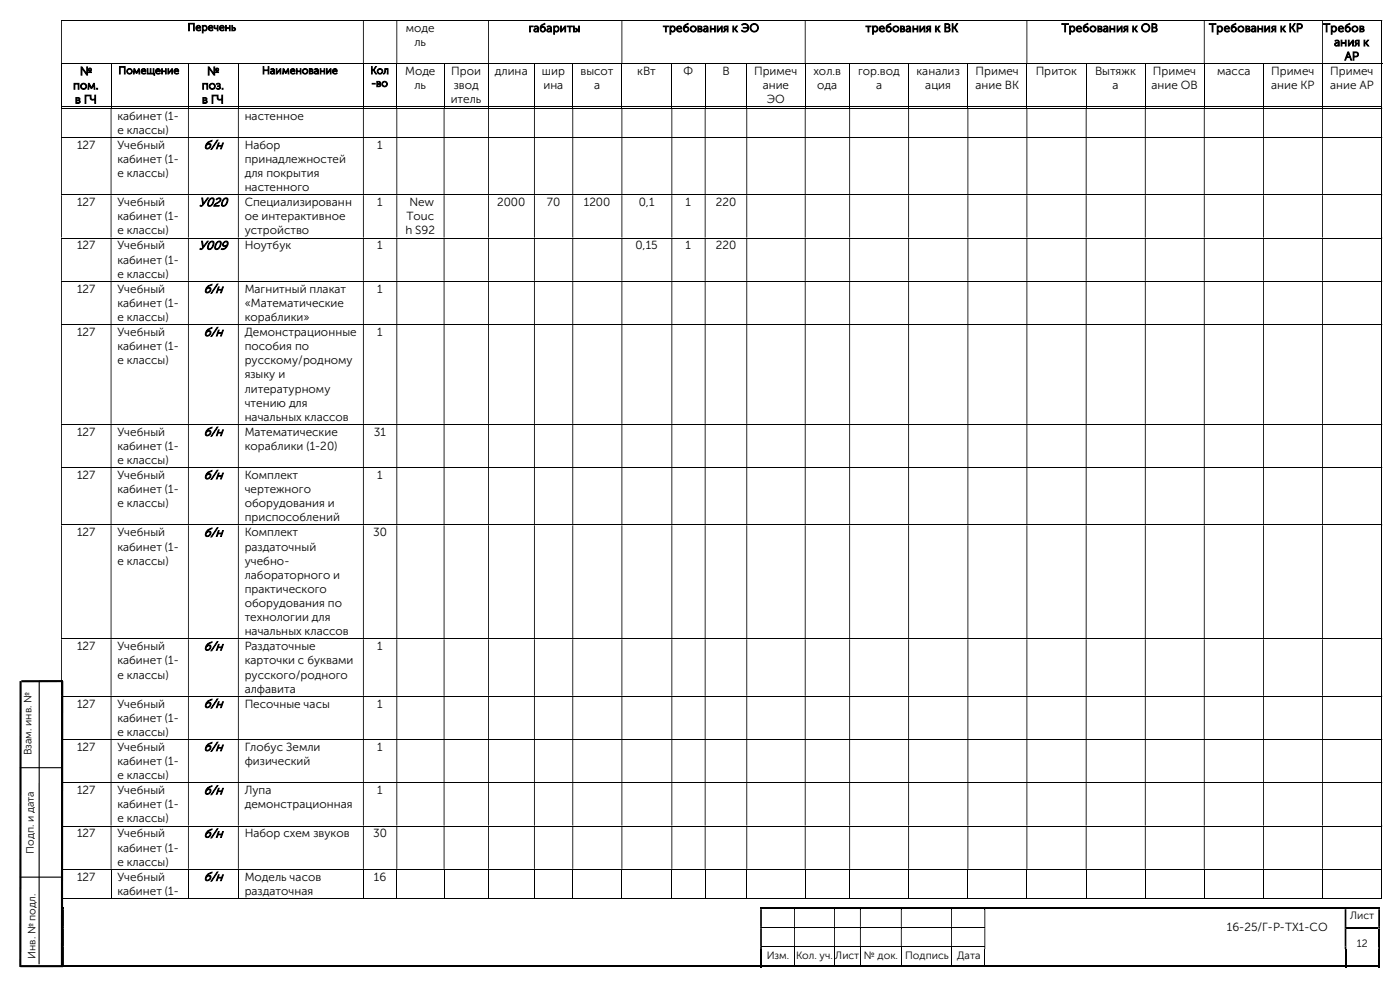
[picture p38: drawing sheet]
<svg xmlns="http://www.w3.org/2000/svg" width="420mm" height="297mm" viewBox="0 0 420 297" stroke-linecap="round" stroke-linejoin="round" font-family="sans-serif">
<defs><g id="words">
<g font-size="3.7">
<text x="61.1" y="44.6">б/н</text>
<text x="59.6" y="61.8">У020</text>
<text x="59.6" y="74.8">У009</text>
<text x="61.1" y="87.8">б/н</text>
<text x="61.1" y="100.7">б/н</text>
<text x="61.1" y="130.6">б/н</text>
<text x="61.1" y="143.6">б/н</text>
<text x="61.1" y="160.8">б/н</text>
<text x="61.1" y="194.9">б/н</text>
<text x="61.1" y="212.1">б/н</text>
<text x="61.1" y="225">б/н</text>
<text x="61.1" y="238">б/н</text>
<text x="61.1" y="251">б/н</text>
<text x="61.1" y="263.9">б/н</text>
</g>
<g font-size="3.5">
<text x="121.8" y="9.6">моде</text>
<text x="158.6" y="9.6">габариты</text>
<text x="198.9" y="9.6">требования к ЭО</text>
<text x="259.7" y="9.6">требования к ВК</text>
<text x="318.5" y="9.6">Требования к ОВ</text>
<text x="362.7" y="9.6">Требования к КР</text>
<text x="396.9" y="9.6">Требов</text>
<text x="124.3" y="13.8">ль</text>
<text x="400.2" y="13.8">ания к</text>
<text x="24" y="22.5">№</text>
<text x="62.1" y="22.5">№</text>
<text x="121.5" y="22.5">Моде</text>
<text x="135.4" y="22.5">Прои</text>
<text x="148.5" y="22.5">длина</text>
<text x="162.6" y="22.5">шир</text>
<text x="174.2" y="22.5">высот</text>
<text x="191.2" y="22.5">кВт</text>
<text x="205.1" y="22.5">Ф</text>
<text x="216.7" y="22.5">В</text>
<text x="226.2" y="22.5">Примеч</text>
<text x="244" y="22.5">хол.в</text>
<text x="257.4" y="22.5">гор.вод</text>
<text x="275" y="22.5">канализ</text>
<text x="292.7" y="22.5">Примеч</text>
<text x="310.7" y="22.5">Приток</text>
<text x="328.5" y="22.5">Вытяжк</text>
<text x="345.9" y="22.5">Примеч</text>
<text x="365.1" y="22.5">масса</text>
<text x="381.3" y="22.5">Примеч</text>
<text x="399.1" y="22.5">Примеч</text>
<text x="403.4" y="18">АР</text>
<text x="21.9" y="26.8">пом.</text>
<text x="60.5" y="26.8">поз.</text>
<text x="124.3" y="26.8">ль</text>
<text x="136.1" y="26.8">звод</text>
<text x="163" y="26.8">ина</text>
<text x="178.2" y="26.8">а</text>
<text x="228.8" y="26.8">ание</text>
<text x="245.2" y="26.8">ода</text>
<text x="262.8" y="26.8">а</text>
<text x="277.6" y="26.8">ация</text>
<text x="292.7" y="26.8">ание ВК</text>
<text x="333.8" y="26.8">а</text>
<text x="345.4" y="26.8">ание ОВ</text>
<text x="381.3" y="26.8">ание КР</text>
<text x="399" y="26.8">ание АР</text>
<text x="22.5" y="31">в ГЧ</text>
<text x="35.2" y="35.9">кабинет (1-</text>
<text x="60.6" y="31">в ГЧ</text>
<text x="73.4" y="35.9">настенное</text>
<text x="135.2" y="31">итель</text>
<text x="230" y="31">ЭО</text>
<text x="35.2" y="40.1">е классы)</text>
<text x="23.1" y="44.6">127</text>
<text x="35.2" y="44.6">Учебный</text>
<text x="73.4" y="44.6">Набор</text>
<text x="113.2" y="44.6">1</text>
<text x="35.2" y="48.9">кабинет (1-</text>
<text x="35.2" y="53.1">е классы)</text>
<text x="73.4" y="48.9">принадлежностей</text>
<text x="73.4" y="53.1">для покрытия</text>
<text x="73.4" y="57.3">настенного</text>
<text x="23.1" y="61.8">127</text>
<text x="35.2" y="61.8">Учебный</text>
<text x="73.4" y="61.8">Специализированн</text>
<text x="113.2" y="61.8">1</text>
<text x="122.8" y="61.8">New</text>
<text x="149.1" y="61.8">2000</text>
<text x="164.1" y="61.8">70</text>
<text x="175.1" y="61.8">1200</text>
<text x="191.6" y="61.8">0,1</text>
<text x="205.7" y="61.8">1</text>
<text x="214.7" y="61.8">220</text>
<text x="35.2" y="66">кабинет (1-</text>
<text x="35.2" y="70.3">е классы)</text>
<text x="73.4" y="66">ое интерактивное</text>
<text x="73.4" y="70.3">устройство</text>
<text x="121.6" y="70.3">h S92</text>
<text x="121.9" y="66">Touc</text>
<text x="23.1" y="74.8">127</text>
<text x="35.2" y="74.8">Учебный</text>
<text x="73.4" y="74.8">Ноутбук</text>
<text x="113.1" y="74.8">1</text>
<text x="190.6" y="74.8">0,15</text>
<text x="205.7" y="74.8">1</text>
<text x="214.7" y="74.8">220</text>
<text x="35.2" y="79">кабинет (1-</text>
<text x="35.2" y="83.2">е классы)</text>
<text x="23.1" y="87.8">127</text>
<text x="35.2" y="87.8">Учебный</text>
<text x="73.4" y="87.8">Магнитный плакат</text>
<text x="113.2" y="87.8">1</text>
<text x="35.2" y="92">кабинет (1-</text>
<text x="73.4" y="92">«Математические</text>
<text x="23.1" y="100.7">127</text>
<text x="35.2" y="100.7">Учебный</text>
<text x="35.2" y="96.2">е классы)</text>
<text x="73.4" y="96.2">кораблики»</text>
<text x="73.4" y="100.7">Демонстрационные</text>
<text x="113.2" y="100.7">1</text>
<text x="35.2" y="104.9">кабинет (1-</text>
<text x="73.4" y="104.9">пособия по</text>
<text x="35.2" y="109.2">е классы)</text>
<text x="73.4" y="109.2">русскому/родному</text>
<text x="73.4" y="113.4">языку и</text>
<text x="73.4" y="117.6">литературному</text>
<text x="73.4" y="121.9">чтению для</text>
<text x="23.1" y="130.6">127</text>
<text x="35.2" y="130.6">Учебный</text>
<text x="73.4" y="126.1">начальных классов</text>
<text x="73.4" y="130.6">Математические</text>
<text x="112.2" y="130.6">31</text>
<text x="35.2" y="134.8">кабинет (1-</text>
<text x="73.4" y="134.8">кораблики (1-20)</text>
<text x="23.1" y="143.6">127</text>
<text x="35.2" y="143.6">Учебный</text>
<text x="35.2" y="139.1">е классы)</text>
<text x="73.4" y="143.6">Комплект</text>
<text x="113.2" y="143.6">1</text>
<text x="35.2" y="147.8">кабинет (1-</text>
<text x="73.4" y="147.8">чертежного</text>
<text x="35.2" y="152">е классы)</text>
<text x="73.4" y="152">оборудования и</text>
<text x="23.1" y="160.8">127</text>
<text x="35.2" y="160.8">Учебный</text>
<text x="73.4" y="156.3">приспособлений</text>
<text x="73.4" y="160.8">Комплект</text>
<text x="111.9" y="160.8">30</text>
<text x="35.2" y="165">кабинет (1-</text>
<text x="73.4" y="165">раздаточный</text>
<text x="35.2" y="169.2">е классы)</text>
<text x="73.4" y="169.2">учебно-</text>
<text x="73.4" y="173.5">лабораторного и</text>
<text x="73.4" y="177.7">практического</text>
<text x="73.4" y="181.9">оборудования по</text>
<text x="73.4" y="186.2">технологии для</text>
<text x="73.4" y="190.4">начальных классов</text>
<text x="23.1" y="194.9">127</text>
<text x="35.2" y="194.9">Учебный</text>
<text x="73.4" y="194.9">Раздаточные</text>
<text x="113.2" y="194.9">1</text>
<text x="35.2" y="199.1">кабинет (1-</text>
<text x="35.2" y="203.4">е классы)</text>
<text x="73.4" y="199.1">карточки с буквами</text>
<text x="73.4" y="203.4">русского/родного</text>
<text x="73.4" y="207.6">алфавита</text>
<text x="23.1" y="212.1">127</text>
<text x="35.2" y="212.1">Учебный</text>
<text x="73.4" y="212.1">Песочные часы</text>
<text x="113.1" y="212.1">1</text>
<text x="35.2" y="216.3">кабинет (1-</text>
<text x="35.2" y="220.6">е классы)</text>
<text x="23.1" y="225">127</text>
<text x="35.2" y="225">Учебный</text>
<text x="73.4" y="225">Глобус Земли</text>
<text x="113.2" y="225">1</text>
<text x="35.2" y="229.3">кабинет (1-</text>
<text x="35.2" y="233.5">е классы)</text>
<text x="73.4" y="229.3">физический</text>
<text x="23.1" y="238">127</text>
<text x="35.2" y="238">Учебный</text>
<text x="73.4" y="238">Лупа</text>
<text x="113.2" y="238">1</text>
<text x="35.2" y="242.3">кабинет (1-</text>
<text x="73.4" y="242.3">демонстрационная</text>
<text x="23.1" y="251">127</text>
<text x="35.2" y="251">Учебный</text>
<text x="35.2" y="246.5">е классы)</text>
<text x="73.4" y="251">Набор схем звуков</text>
<text x="111.9" y="251">30</text>
<text x="35.2" y="255.2">кабинет (1-</text>
<text x="23.1" y="263.9">127</text>
<text x="35.2" y="263.9">Учебный</text>
<text x="35.2" y="259.5">е классы)</text>
<text x="73.4" y="263.9">Модель часов</text>
<text x="112.1" y="263.9">16</text>
<text x="35.2" y="268.2">кабинет (1-</text>
<text x="73.4" y="268.2">раздаточная</text>
<text x="368" y="279">16-25/Г-Р-ТХ1-СО</text>
</g>
<g font-size="3.2">
<text x="56.3" y="9.2">Перечень</text>
<text x="35.5" y="22.2">Помещение</text>
<text x="78.6" y="22.2">Наименование</text>
<text x="111.1" y="22.2">Кол</text>
<text x="111.4" y="26">-во</text>
<text x="9.5" y="226.4" transform="rotate(-90 9.5 226.4)">Взам. инв. №</text>
<text x="10.2" y="255.9" transform="rotate(-90 10.2 255.9)">Подп. и дата</text>
<text x="405" y="275.5">Лист</text>
<text x="10.6" y="287.4" transform="rotate(-90 10.6 287.4)">Инв. № подл.</text>
<text x="230" y="287.4">Изм.</text>
<text x="238.8" y="287.4">Кол. уч.</text>
<text x="250.6" y="287.4">Лист</text>
<text x="259.2" y="287.4">№ док.</text>
<text x="271.6" y="287.4">Подпись</text>
<text x="287.1" y="287.4">Дата</text>
<text x="407" y="283.8">12</text>
</g>
</g></defs>
<g fill="none" stroke="#000" stroke-width=".3">
<path d="M18.3 6.1h396.1M18.3 19.1h396.4M18.5 19.2v13M33.3 19.2v13M56.5 19.2v13M71.5 19.2v13M109 19.2v13M119 19.2v13M133.2 19.2v13M146.6 19.2v13M160.3 19.2v13M171.8 19.2v13"/>
<path d="M186.6 19.2v13M201.5 19.2v13M211.5 19.2v13M224 19.2v13M241.6 19.2v13M254.9 19.2v13M272.6 19.2v13M290.4 19.2v13M308.1 19.2v13M325.8 19.2v13M343.6 19.2v13M361.3 19.2v13"/>
<path d="M379.1 19.2v13M396.7 19.2v13M414.5 6.3v12.7M414.5 19.2v13M18.3 32h14.9M18.3 32.4h396.1M33.4 32h23M56.6 32h14.8M71.6 32h37.3M109.1 32h9.8M119.2 32h13.9M133.3 32h13.1"/>
<path d="M146.7 32h13.5M160.4 32h11.3M172 32h14.4M186.7 32h14.7M201.7 32h9.7M211.7 32h12.2M224.2 32h17.2M241.7 32h13.1M255 32h17.5M272.7 32h17.5M290.5 32h17.4M308.2 32h17.5"/>
<path d="M326 32h17.5M343.7 32h17.4M361.4 32h17.5M379.2 32h17.4M396.9 32h17.5M414.5 32.6v8.5M18.3 41.2h396.1M18.3 58.4h396.1M414.5 41.3v17M414.5 58.5v12.7M18.3 71.3h396.1M414.5 71.5v12.7"/>
<path d="M18.3 84.3h396.1M18.3 97.3h396.1M414.5 84.4v12.8M414.5 97.4v29.6M18.3 127.2h396.1M414.5 127.3v12.7M18.3 140.1h396.1M18.3 157.3h396.1M414.5 140.3v16.9M414.5 157.4v33.9M18.3 191.5h396.1M414.5 191.6v16.9"/>
<path d="M18.3 208.7h396.1M414.5 208.8v12.7M18.3 221.6h396.1M18.3 234.6h396.1M414.5 221.7v12.7M414.5 234.7v12.7M18.3 247.6h396.1M414.5 247.7v12.7M18.3 260.5h396.1M18.3 269.2h14.9M18.5 260.6v8.8M33.3 260.6v8.8"/>
<path d="M33.4 269.2h23M56.5 260.6v8.8M56.6 269.2h14.8M71.5 260.6v8.8M71.6 269.2h37.3M109 260.6v8.8M109.1 269.2h9.8M119 260.6v8.8M119.2 269.2h13.9M133.2 260.6v8.8M133.3 269.2h13.1M146.6 260.6v8.8"/>
<path d="M146.7 269.2h13.5M160.3 260.6v8.8M160.4 269.2h11.3M171.8 260.6v8.8M172 269.2h14.4M186.6 260.6v8.8M186.7 269.2h14.7M201.5 260.6v8.8M201.7 269.2h9.7M211.5 260.6v8.8M211.7 269.2h12.2M224 260.6v8.8"/>
<path d="M224.2 269.2h17.2M228.6 277.9h9.6M238.5 277.9h11.7M241.6 260.6v8.8M241.7 269.2h13.1M250.5 277.9h7.5M254.9 260.6v8.8M255 269.2h17.5M258.2 277.9h12.1M270.5 277.9h14.8M272.6 260.6v8.8M272.7 269.2h17.5"/>
<path d="M285.6 277.9h9.7M290.4 260.6v8.8M290.5 269.2h17.4M308.1 260.6v8.8M308.2 269.2h17.5M325.8 260.6v8.8M326 269.2h17.5M343.6 260.6v8.8M343.7 269.2h17.4M361.3 260.6v8.8M361.4 269.2h17.5M379.1 260.6v8.8"/>
<path d="M379.2 269.2h17.4M396.7 260.6v8.8M396.9 269.2h17.5M414.5 260.6v8.8M228.6 283.8h9.6M238.3 284.4v5M238.5 283.8h11.7M250.4 284.4v5M250.5 283.8h7.5M258.1 284.4v5M258.2 283.8h12.1M270.4 284.4v5"/>
<path d="M270.5 283.8h14.8M285.5 284.4v5M285.6 283.8h9.7M295.4 284.4v5"/>
</g>
<g fill="#000">
<path d="M414.4 6h.3v.3h-.3zM18.3 6.3h.3v12.7h-.3zM108.9 6.3h.2v12.7h-.2zM118.9 6.3h.3v12.7h-.3zM146.4 6.3h.3v12.7h-.3zM186.4 6.3h.3v12.7h-.3zM241.4 6.3h.3v12.7h-.3zM307.9 6.3h.3v12.7h-.3zM361.1 6.3h.3v12.7h-.3zM396.6 6.3h.3v12.7h-.3z" fill-rule="evenodd"/>
<path d="M414.4 32.3h.3v.3h-.3zM18.3 32.6h.3v8.5h-.3zM33.2 32.6h.2v8.5h-.2zM56.4 32.6h.2v8.5h-.2zM71.4 32.6h.2v8.5h-.2zM108.9 32.6h.2v8.5h-.2zM118.9 32.6h.3v8.5h-.3zM133.1 32.6h.2v8.5h-.2zM146.4 32.6h.3v8.5h-.3zM160.2 32.6h.2v8.5h-.2zM171.7 32.6h.3v8.5h-.3zM186.4 32.6h.3v8.5h-.3zM201.4 32.6h.3v8.5h-.3zM211.4 32.6h.3v8.5h-.3zM223.9 32.6h.3v8.5h-.3zM241.4 32.6h.3v8.5h-.3zM254.8 32.6h.2v8.5h-.2zM272.5 32.6h.2v8.5h-.2zM290.2 32.6h.3v8.5h-.3zM307.9 32.6h.3v8.5h-.3zM325.7 32.6h.3v8.5h-.3zM343.5 32.6h.2v8.5h-.2zM361.1 32.6h.3v8.5h-.3zM378.9 32.6h.3v8.5h-.3zM396.6 32.6h.3v8.5h-.3z" fill-rule="evenodd"/>
<path d="M414.4 41.1h.3v.2h-.3zM18.3 41.3h.3v17h-.3zM33.2 41.3h.2v17h-.2zM56.4 41.3h.2v17h-.2zM71.4 41.3h.2v17h-.2zM108.9 41.3h.2v17h-.2zM118.9 41.3h.3v17h-.3zM133.1 41.3h.2v17h-.2zM146.4 41.3h.3v17h-.3zM160.2 41.3h.2v17h-.2zM171.7 41.3h.3v17h-.3zM186.4 41.3h.3v17h-.3zM201.4 41.3h.3v17h-.3zM211.4 41.3h.3v17h-.3zM223.9 41.3h.3v17h-.3zM241.4 41.3h.3v17h-.3zM254.8 41.3h.2v17h-.2zM272.5 41.3h.2v17h-.2zM290.2 41.3h.3v17h-.3zM307.9 41.3h.3v17h-.3zM325.7 41.3h.3v17h-.3zM343.5 41.3h.2v17h-.2zM361.1 41.3h.3v17h-.3zM378.9 41.3h.3v17h-.3zM396.6 41.3h.3v17h-.3z" fill-rule="evenodd"/>
<path d="M414.4 58.3h.3v.2h-.3zM18.3 58.5h.3v12.7h-.3zM33.2 58.5h.2v12.7h-.2zM56.4 58.5h.2v12.7h-.2zM71.4 58.5h.2v12.7h-.2zM108.9 58.5h.2v12.7h-.2zM118.9 58.5h.3v12.7h-.3zM133.1 58.5h.2v12.7h-.2zM146.4 58.5h.3v12.7h-.3zM160.2 58.5h.2v12.7h-.2zM171.7 58.5h.3v12.7h-.3zM186.4 58.5h.3v12.7h-.3zM201.4 58.5h.3v12.7h-.3zM211.4 58.5h.3v12.7h-.3zM223.9 58.5h.3v12.7h-.3zM241.4 58.5h.3v12.7h-.3zM254.8 58.5h.2v12.7h-.2zM272.5 58.5h.2v12.7h-.2zM290.2 58.5h.3v12.7h-.3zM307.9 58.5h.3v12.7h-.3zM325.7 58.5h.3v12.7h-.3zM343.5 58.5h.2v12.7h-.2zM361.1 58.5h.3v12.7h-.3zM378.9 58.5h.3v12.7h-.3zM396.6 58.5h.3v12.7h-.3z" fill-rule="evenodd"/>
<path d="M414.4 71.2h.3v.3h-.3zM18.3 71.5h.3v12.7h-.3zM33.2 71.5h.2v12.7h-.2zM56.4 71.5h.2v12.7h-.2zM71.4 71.5h.2v12.7h-.2zM108.9 71.5h.2v12.7h-.2zM118.9 71.5h.3v12.7h-.3zM133.1 71.5h.2v12.7h-.2zM146.4 71.5h.3v12.7h-.3zM160.2 71.5h.2v12.7h-.2zM171.7 71.5h.3v12.7h-.3zM186.4 71.5h.3v12.7h-.3zM201.4 71.5h.3v12.7h-.3zM211.4 71.5h.3v12.7h-.3zM223.9 71.5h.3v12.7h-.3zM241.4 71.5h.3v12.7h-.3zM254.8 71.5h.2v12.7h-.2zM272.5 71.5h.2v12.7h-.2zM290.2 71.5h.3v12.7h-.3zM307.9 71.5h.3v12.7h-.3zM325.7 71.5h.3v12.7h-.3zM343.5 71.5h.2v12.7h-.2zM361.1 71.5h.3v12.7h-.3zM378.9 71.5h.3v12.7h-.3zM396.6 71.5h.3v12.7h-.3z" fill-rule="evenodd"/>
<path d="M414.4 84.2h.3v.2h-.3zM18.3 84.4h.3v12.8h-.3zM33.2 84.4h.2v12.8h-.2zM56.4 84.4h.2v12.8h-.2zM71.4 84.4h.2v12.8h-.2zM108.9 84.4h.2v12.8h-.2zM118.9 84.4h.3v12.8h-.3zM133.1 84.4h.2v12.8h-.2zM146.4 84.4h.3v12.8h-.3zM160.2 84.4h.2v12.8h-.2zM171.7 84.4h.3v12.8h-.3zM186.4 84.4h.3v12.8h-.3zM201.4 84.4h.3v12.8h-.3zM211.4 84.4h.3v12.8h-.3zM223.9 84.4h.3v12.8h-.3zM241.4 84.4h.3v12.8h-.3zM254.8 84.4h.2v12.8h-.2zM272.5 84.4h.2v12.8h-.2zM290.2 84.4h.3v12.8h-.3zM307.9 84.4h.3v12.8h-.3zM325.7 84.4h.3v12.8h-.3zM343.5 84.4h.2v12.8h-.2zM361.1 84.4h.3v12.8h-.3zM378.9 84.4h.3v12.8h-.3zM396.6 84.4h.3v12.8h-.3z" fill-rule="evenodd"/>
<path d="M414.4 97.2h.3v.2h-.3zM18.3 97.4h.3v29.6h-.3zM33.2 97.4h.2v29.6h-.2zM56.4 97.4h.2v29.6h-.2zM71.4 97.4h.2v29.6h-.2zM108.9 97.4h.2v29.6h-.2zM118.9 97.4h.3v29.6h-.3zM133.1 97.4h.2v29.6h-.2zM146.4 97.4h.3v29.6h-.3zM160.2 97.4h.2v29.6h-.2zM171.7 97.4h.3v29.6h-.3zM186.4 97.4h.3v29.6h-.3zM201.4 97.4h.3v29.6h-.3zM211.4 97.4h.3v29.6h-.3zM223.9 97.4h.3v29.6h-.3zM241.4 97.4h.3v29.6h-.3zM254.8 97.4h.2v29.6h-.2zM272.5 97.4h.2v29.6h-.2zM290.2 97.4h.3v29.6h-.3zM307.9 97.4h.3v29.6h-.3zM325.7 97.4h.3v29.6h-.3zM343.5 97.4h.2v29.6h-.2zM361.1 97.4h.3v29.6h-.3zM378.9 97.4h.3v29.6h-.3zM396.6 97.4h.3v29.6h-.3z" fill-rule="evenodd"/>
<path d="M414.4 127h.3v.3h-.3zM18.3 127.3h.3v12.7h-.3zM33.2 127.3h.2v12.7h-.2zM56.4 127.3h.2v12.7h-.2zM71.4 127.3h.2v12.7h-.2zM108.9 127.3h.2v12.7h-.2zM118.9 127.3h.3v12.7h-.3zM133.1 127.3h.2v12.7h-.2zM146.4 127.3h.3v12.7h-.3zM160.2 127.3h.2v12.7h-.2zM171.7 127.3h.3v12.7h-.3zM186.4 127.3h.3v12.7h-.3zM201.4 127.3h.3v12.7h-.3zM211.4 127.3h.3v12.7h-.3zM223.9 127.3h.3v12.7h-.3zM241.4 127.3h.3v12.7h-.3zM254.8 127.3h.2v12.7h-.2zM272.5 127.3h.2v12.7h-.2zM290.2 127.3h.3v12.7h-.3zM307.9 127.3h.3v12.7h-.3zM325.7 127.3h.3v12.7h-.3zM343.5 127.3h.2v12.7h-.2zM361.1 127.3h.3v12.7h-.3zM378.9 127.3h.3v12.7h-.3zM396.6 127.3h.3v12.7h-.3z" fill-rule="evenodd"/>
<path d="M414.4 140h.3v.3h-.3zM18.3 140.3h.3v16.9h-.3zM33.2 140.3h.2v16.9h-.2zM56.4 140.3h.2v16.9h-.2zM71.4 140.3h.2v16.9h-.2zM108.9 140.3h.2v16.9h-.2zM118.9 140.3h.3v16.9h-.3zM133.1 140.3h.2v16.9h-.2zM146.4 140.3h.3v16.9h-.3zM160.2 140.3h.2v16.9h-.2zM171.7 140.3h.3v16.9h-.3zM186.4 140.3h.3v16.9h-.3zM201.4 140.3h.3v16.9h-.3zM211.4 140.3h.3v16.9h-.3zM223.9 140.3h.3v16.9h-.3zM241.4 140.3h.3v16.9h-.3zM254.8 140.3h.2v16.9h-.2zM272.5 140.3h.2v16.9h-.2zM290.2 140.3h.3v16.9h-.3zM307.9 140.3h.3v16.9h-.3zM325.7 140.3h.3v16.9h-.3zM343.5 140.3h.2v16.9h-.2zM361.1 140.3h.3v16.9h-.3zM378.9 140.3h.3v16.9h-.3zM396.6 140.3h.3v16.9h-.3z" fill-rule="evenodd"/>
<path d="M414.4 157.2h.3v.2h-.3zM18.3 157.4h.3v33.9h-.3zM33.2 157.4h.2v33.9h-.2zM56.4 157.4h.2v33.9h-.2zM71.4 157.4h.2v33.9h-.2zM108.9 157.4h.2v33.9h-.2zM118.9 157.4h.3v33.9h-.3zM133.1 157.4h.2v33.9h-.2zM146.4 157.4h.3v33.9h-.3zM160.2 157.4h.2v33.9h-.2zM171.7 157.4h.3v33.9h-.3zM186.4 157.4h.3v33.9h-.3zM201.4 157.4h.3v33.9h-.3zM211.4 157.4h.3v33.9h-.3zM223.9 157.4h.3v33.9h-.3zM241.4 157.4h.3v33.9h-.3zM254.8 157.4h.2v33.9h-.2zM272.5 157.4h.2v33.9h-.2zM290.2 157.4h.3v33.9h-.3zM307.9 157.4h.3v33.9h-.3zM325.7 157.4h.3v33.9h-.3zM343.5 157.4h.2v33.9h-.2zM361.1 157.4h.3v33.9h-.3zM378.9 157.4h.3v33.9h-.3zM396.6 157.4h.3v33.9h-.3z" fill-rule="evenodd"/>
<path d="M414.4 191.3h.3v.3h-.3zM18.3 191.6h.3v16.9h-.3zM33.2 191.6h.2v16.9h-.2zM56.4 191.6h.2v16.9h-.2zM71.4 191.6h.2v16.9h-.2zM108.9 191.6h.2v16.9h-.2zM118.9 191.6h.3v16.9h-.3zM133.1 191.6h.2v16.9h-.2zM146.4 191.6h.3v16.9h-.3zM160.2 191.6h.2v16.9h-.2zM171.7 191.6h.3v16.9h-.3zM186.4 191.6h.3v16.9h-.3zM201.4 191.6h.3v16.9h-.3zM211.4 191.6h.3v16.9h-.3zM223.9 191.6h.3v16.9h-.3zM241.4 191.6h.3v16.9h-.3zM254.8 191.6h.2v16.9h-.2zM272.5 191.6h.2v16.9h-.2zM290.2 191.6h.3v16.9h-.3zM307.9 191.6h.3v16.9h-.3zM325.7 191.6h.3v16.9h-.3zM343.5 191.6h.2v16.9h-.2zM361.1 191.6h.3v16.9h-.3zM378.9 191.6h.3v16.9h-.3zM396.6 191.6h.3v16.9h-.3z" fill-rule="evenodd"/>
<path d="M414.4 208.5h.3v.3h-.3zM18.3 208.8h.3v12.7h-.3zM33.2 208.8h.2v12.7h-.2zM56.4 208.8h.2v12.7h-.2zM71.4 208.8h.2v12.7h-.2zM108.9 208.8h.2v12.7h-.2zM118.9 208.8h.3v12.7h-.3zM133.1 208.8h.2v12.7h-.2zM146.4 208.8h.3v12.7h-.3zM160.2 208.8h.2v12.7h-.2zM171.7 208.8h.3v12.7h-.3zM186.4 208.8h.3v12.7h-.3zM201.4 208.8h.3v12.7h-.3zM211.4 208.8h.3v12.7h-.3zM223.9 208.8h.3v12.7h-.3zM241.4 208.8h.3v12.7h-.3zM254.8 208.8h.2v12.7h-.2zM272.5 208.8h.2v12.7h-.2zM290.2 208.8h.3v12.7h-.3zM307.9 208.8h.3v12.7h-.3zM325.7 208.8h.3v12.7h-.3zM343.5 208.8h.2v12.7h-.2zM361.1 208.8h.3v12.7h-.3zM378.9 208.8h.3v12.7h-.3zM396.6 208.8h.3v12.7h-.3z" fill-rule="evenodd"/>
<path d="M414.4 221.5h.3v.2h-.3zM18.3 221.7h.3v12.7h-.3zM33.2 221.7h.2v12.7h-.2zM56.4 221.7h.2v12.7h-.2zM71.4 221.7h.2v12.7h-.2zM108.9 221.7h.2v12.7h-.2zM118.9 221.7h.3v12.7h-.3zM133.1 221.7h.2v12.7h-.2zM146.4 221.7h.3v12.7h-.3zM160.2 221.7h.2v12.7h-.2zM171.7 221.7h.3v12.7h-.3zM186.4 221.7h.3v12.7h-.3zM201.4 221.7h.3v12.7h-.3zM211.4 221.7h.3v12.7h-.3zM223.9 221.7h.3v12.7h-.3zM241.4 221.7h.3v12.7h-.3zM254.8 221.7h.2v12.7h-.2zM272.5 221.7h.2v12.7h-.2zM290.2 221.7h.3v12.7h-.3zM307.9 221.7h.3v12.7h-.3zM325.7 221.7h.3v12.7h-.3zM343.5 221.7h.2v12.7h-.2zM361.1 221.7h.3v12.7h-.3zM378.9 221.7h.3v12.7h-.3zM396.6 221.7h.3v12.7h-.3z" fill-rule="evenodd"/>
<path d="M414.4 234.4h.3v.3h-.3zM18.3 234.7h.3v12.7h-.3zM33.2 234.7h.2v12.7h-.2zM56.4 234.7h.2v12.7h-.2zM71.4 234.7h.2v12.7h-.2zM108.9 234.7h.2v12.7h-.2zM118.9 234.7h.3v12.7h-.3zM133.1 234.7h.2v12.7h-.2zM146.4 234.7h.3v12.7h-.3zM160.2 234.7h.2v12.7h-.2zM171.7 234.7h.3v12.7h-.3zM186.4 234.7h.3v12.7h-.3zM201.4 234.7h.3v12.7h-.3zM211.4 234.7h.3v12.7h-.3zM223.9 234.7h.3v12.7h-.3zM241.4 234.7h.3v12.7h-.3zM254.8 234.7h.2v12.7h-.2zM272.5 234.7h.2v12.7h-.2zM290.2 234.7h.3v12.7h-.3zM307.9 234.7h.3v12.7h-.3zM325.7 234.7h.3v12.7h-.3zM343.5 234.7h.2v12.7h-.2zM361.1 234.7h.3v12.7h-.3zM378.9 234.7h.3v12.7h-.3zM396.6 234.7h.3v12.7h-.3z" fill-rule="evenodd"/>
<path d="M414.4 247.4h.3v.3h-.3zM18.3 247.7h.3v12.7h-.3zM33.2 247.7h.2v12.7h-.2zM56.4 247.7h.2v12.7h-.2zM71.4 247.7h.2v12.7h-.2zM108.9 247.7h.2v12.7h-.2zM118.9 247.7h.3v12.7h-.3zM133.1 247.7h.2v12.7h-.2zM146.4 247.7h.3v12.7h-.3zM160.2 247.7h.2v12.7h-.2zM171.7 247.7h.3v12.7h-.3zM186.4 247.7h.3v12.7h-.3zM201.4 247.7h.3v12.7h-.3zM211.4 247.7h.3v12.7h-.3zM223.9 247.7h.3v12.7h-.3zM241.4 247.7h.3v12.7h-.3zM254.8 247.7h.2v12.7h-.2zM272.5 247.7h.2v12.7h-.2zM290.2 247.7h.3v12.7h-.3zM307.9 247.7h.3v12.7h-.3zM325.7 247.7h.3v12.7h-.3zM343.5 247.7h.2v12.7h-.2zM361.1 247.7h.3v12.7h-.3zM378.9 247.7h.3v12.7h-.3zM396.6 247.7h.3v12.7h-.3z" fill-rule="evenodd"/>
<path d="M18.8 272.5h.4v5.3h-.4zM228 272.5h.6v5.3h-.6zM238.2 272.5h.3v5.3h-.3zM250.2 272.5h.3v5.3h-.3zM258 272.5h.2v5.3h-.2zM270.3 272.5h.2v5.3h-.2zM285.3 272.5h.3v5.3h-.3zM295.3 272.5h.3v5.3h-.3zM403.4 272.5h.5v5.3h-.5zM413.5 272.5h.5v5.3h-.5z" fill-rule="evenodd"/>
<path d="M18.8 277.8h.4v.5h-.4zM228 277.8h.6v.5h-.6z" fill-rule="evenodd"/>
<path d="M228 271.9h.6v.6h-.6z" fill-rule="evenodd"/>
<path d="M238.2 271.9h12v.6h-12z" fill-rule="evenodd"/>
<path d="M250.2 271.9h7.8v.6h-7.8z" fill-rule="evenodd"/>
<path d="M258 271.9h12.3v.6h-12.3z" fill-rule="evenodd"/>
<path d="M270.3 271.9h15v.6h-15z" fill-rule="evenodd"/>
<path d="M285.3 271.9h10v.6h-10z" fill-rule="evenodd"/>
<path d="M295.3 271.9h108.1v.6h-108.1z" fill-rule="evenodd"/>
<path d="M295.3 277.8h.3v.5h-.3zM403.4 277.8h.5v.5h-.5z" fill-rule="evenodd"/>
<path d="M403.4 271.9h.5v.6h-.5z" fill-rule="evenodd"/>
<path d="M413.5 271.9h.5v.6h-.5z" fill-rule="evenodd"/>
<path d="M413.5 277.8h.5v.5h-.5zM18.8 278.3h.4v5.3h-.4zM228 278.3h.6v5.3h-.6zM238.2 278.3h.3v5.3h-.3zM250.2 278.3h.3v5.3h-.3zM258 278.3h.2v5.3h-.2zM270.3 278.3h.2v5.3h-.2zM285.3 278.3h.3v5.3h-.3zM295.3 278.3h.3v5.3h-.3zM403.4 278.3h.5v5.3h-.5z" fill-rule="evenodd"/>
<path d="M18.8 283.6h.4v.8h-.4zM228 283.6h.6v.8h-.6z" fill-rule="evenodd"/>
<path d="M228 284.4h.6v5.5h-.6z" fill-rule="evenodd"/>
<path d="M238.2 289.4h12v.5h-12z" fill-rule="evenodd"/>
<path d="M250.2 289.4h7.8v.5h-7.8z" fill-rule="evenodd"/>
<path d="M258 289.4h12.3v.5h-12.3z" fill-rule="evenodd"/>
<path d="M270.3 289.4h15v.5h-15z" fill-rule="evenodd"/>
<path d="M285.3 289.4h10v.5h-10z" fill-rule="evenodd"/>
<path d="M295.3 283.6h.3v.8h-.3zM403.4 283.6h.5v.8h-.5zM413.5 283.6h.5v.8h-.5zM18.8 284.4h.4v5h-.4z" fill-rule="evenodd"/>
<path d="M295.3 289.4h108.1v.5h-108.1z" fill-rule="evenodd"/>
<path d="M403.4 284.4h.5v5.5h-.5z" fill-rule="evenodd"/>
<path d="M413.5 284.4h.5v5.5h-.5z" fill-rule="evenodd"/>
</g>
<g fill="#000">
<path d="M414.4 31.9h.3v.3h-.3zM18.8 271.9h.4v.6h-.4zM228.6 271.9h9.6v.6h-9.6zM238.2 272.5h.3zM238.2 277.8h.3v.5h-.3zM250.2 272.5h.3zM250.2 277.8h.3v.5h-.3zM258 272.5h.2zM258 277.8h.2v.5h-.2zM270.3 272.5h.2zM270.3 277.8h.2v.5h-.2zM285.3 272.5h.3z"/>
<path d="M285.3 277.8h.3v.5h-.3zM295.3 272.5h.3zM403.9 271.9h9.6v.6h-9.6zM403.9 277.8h9.6v.5h-9.6zM413.5 278.3h.5v5.3h-.5zM414.4 260.4h.3v.2h-.3zM414.4 269.1h.3v.3h-.3zM18.8 289.4h209.2v.5h-209.2zM228.6 289.4h9.6v.5h-9.6zM238.2 283.6h.3v.8h-.3zM250.2 283.6h.3v.8h-.3zM258 283.6h.2v.8h-.2z"/>
<path d="M270.3 283.6h.2v.8h-.2zM285.3 283.6h.3v.8h-.3zM403.9 289.4h9.6v.5h-9.6zM413.5 289.4h.5v.5h-.5z"/>
</g>
<path d="M6.2 204.1l-.1 85.7M18.7 204.1l-.1 85.7M18.9 204.1l-12.5 .1M6.1 289.6h12.8" fill="none" stroke="#000" stroke-width=".64" stroke-linecap="butt"/>
<path d="M11.8 204.1l-.1 84.9M6 230.1h12.6M6 262.9h12.4" fill="none" stroke="#000" stroke-width=".34"/>
<use href="#words"/>
</svg>
